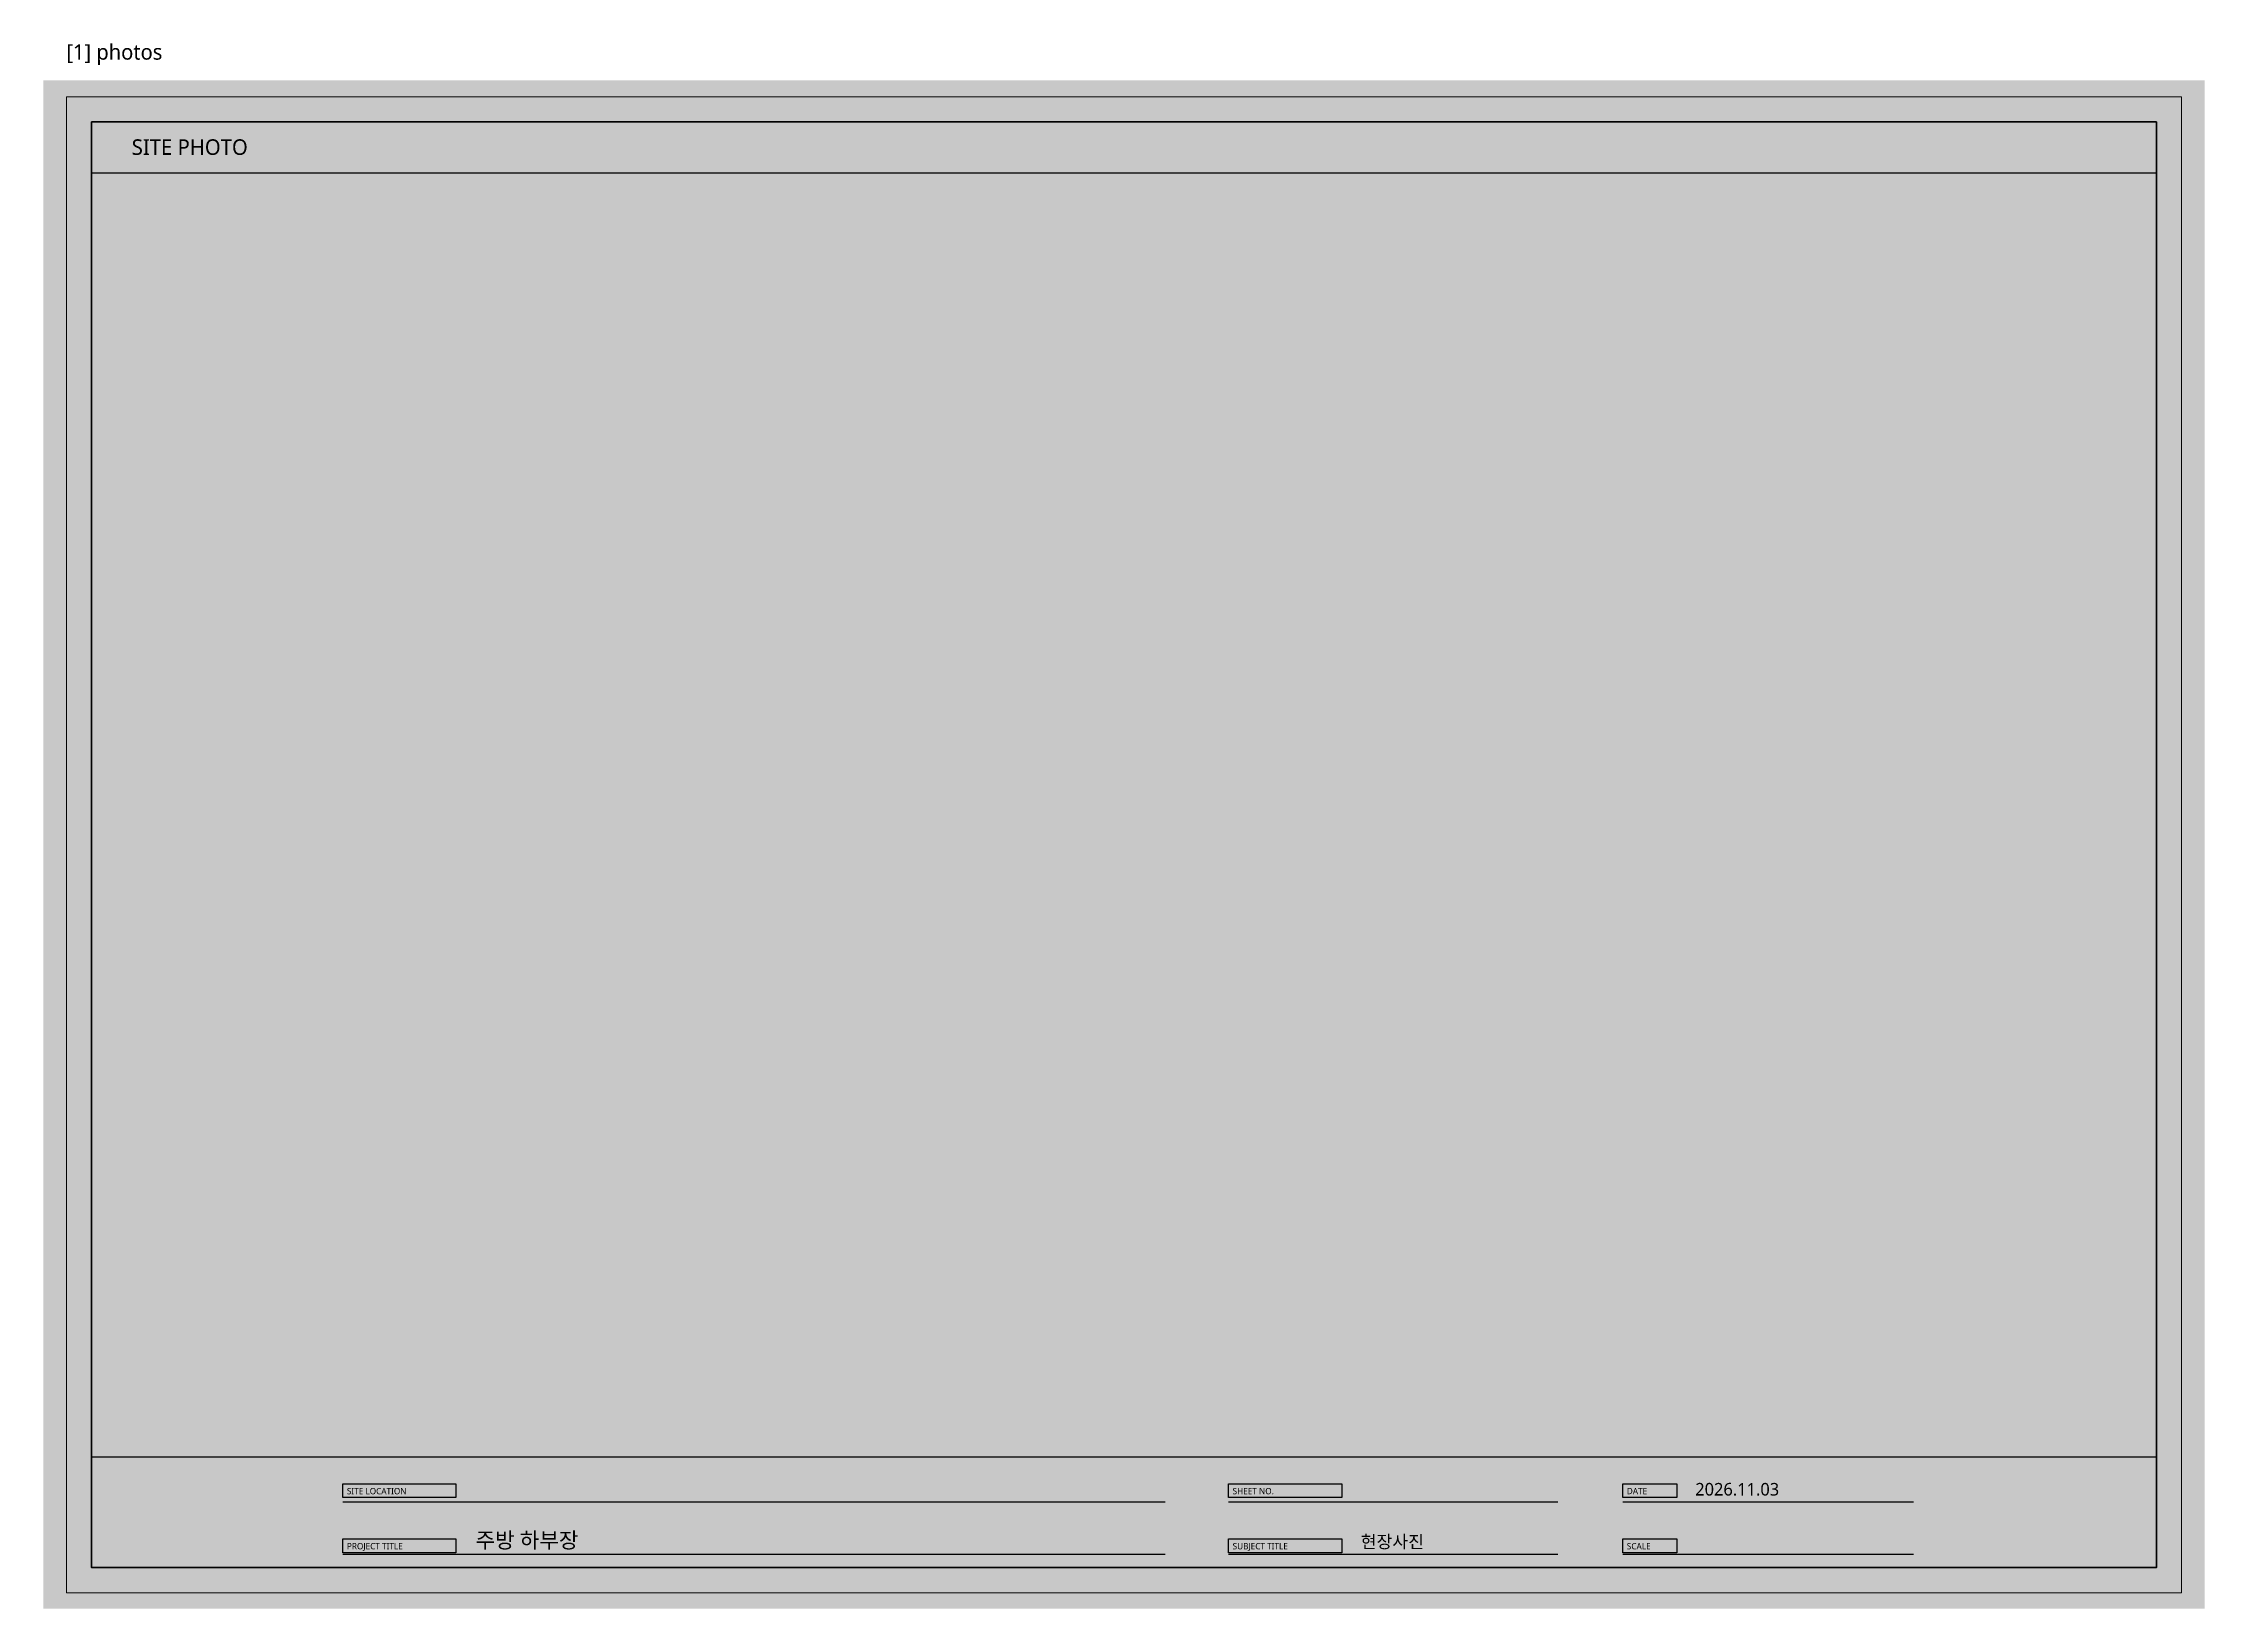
# Model space of a CAD drawing. Header units: millimetres. Extents: x 0 to 3420, y 0 to 304.
# Drawn here: x 0 to 420, y 0 to 304.2 of the extents above; entities that cross this region are included whole.
import ezdxf

# ---------------------------------------------------------------- set-up
doc = ezdxf.new("R2010")
doc.units = ezdxf.units.MM
for name, color, linetype, lineweight, true_color in [('BG', 7, 'Continuous', 0, 0xffffff), ('FRAME', 7, 'Continuous', 100, 0x000000), ('OUTLINE', 7, 'Continuous', 25, 0x000000), ('SHEET_FRAME_INFO', 7, 'Continuous', 0, 0x5a5a5a), ('TEXT', 7, 'Continuous', 13, 0x000000)]:
    doc.layers.add(name, color=color, linetype=linetype, lineweight=lineweight, true_color=true_color)
doc.styles.add('MALGUN', font='malgun.ttf')

msp = doc.modelspace()

# ---------------------------------------------------------------- linework, layer by layer
at = {"layer": 'BG', "lineweight": 0, "true_color": 0xffffff}
msp.add_solid([(0, 0), (420, 0), (0, 297), (420, 297)], dxfattribs=at)
at = {"layer": 'FRAME', "lineweight": 25, "true_color": 0x000000}
for p, q in [((9.4, 279), (410.6, 279)), ((9.4, 29.5), (410.6, 29.5))]:
    msp.add_line(p, q, dxfattribs=at)
at = {"layer": 'FRAME', "lineweight": 13, "true_color": 0x000000}
msp.add_lwpolyline([(4.5, 293.8), (415.5, 293.8), (415.5, 3.1), (4.5, 3.1)], close=True, dxfattribs=at)
at = {"layer": 'FRAME', "lineweight": 100, "true_color": 0x000000}
msp.add_lwpolyline([(9.4, 288.9), (410.6, 288.9), (410.6, 8), (9.4, 8)], close=True, dxfattribs=at)
at = {"layer": 'FRAME', "lineweight": 0, "true_color": 0x555555}
for points in [[(58.2, 24.3), (80.2, 24.3), (58.2, 21.6), (80.2, 21.6)], [(230.3, 24.3), (252.3, 24.3), (230.3, 21.6), (252.3, 21.6)], [(306.9, 24.3), (317.4, 24.3), (306.9, 21.6), (317.4, 21.6)], [(58.2, 13.6), (80.2, 13.6), (58.2, 10.9), (80.2, 10.9)], [(230.3, 13.6), (252.3, 13.6), (230.3, 10.9), (252.3, 10.9)], [(306.9, 13.6), (317.4, 13.6), (306.9, 10.9), (317.4, 10.9)]]:
    msp.add_solid(points, dxfattribs=at)
at = {"layer": 'OUTLINE', "lineweight": 25, "true_color": 0x000000}
for p, q in [((58.2, 20.8), (218, 20.8)), ((230.3, 20.8), (294.3, 20.8)), ((306.9, 20.8), (363.4, 20.8)), ((58.2, 10.6), (218, 10.6)), ((230.3, 10.6), (294.3, 10.6)), ((306.9, 10.6), (363.4, 10.6))]:
    msp.add_line(p, q, dxfattribs=at)
for points in [[(58.2, 24.3), (80.2, 24.3), (80.2, 21.6), (58.2, 21.6)], [(230.3, 24.3), (252.3, 24.3), (252.3, 21.6), (230.3, 21.6)], [(306.9, 24.3), (317.4, 24.3), (317.4, 21.6), (306.9, 21.6)], [(58.2, 13.6), (80.2, 13.6), (80.2, 10.9), (58.2, 10.9)], [(230.3, 13.6), (252.3, 13.6), (252.3, 10.9), (230.3, 10.9)], [(306.9, 13.6), (317.4, 13.6), (317.4, 10.9), (306.9, 10.9)]]:
    msp.add_lwpolyline(points, close=True, dxfattribs=at)

# ---------------------------------------------------------------- texts
at = {"layer": 'SHEET_FRAME_INFO', "true_color": 0x5a5a5a, "style": 'MALGUN'}
msp.add_text('[1] photos', height=3, dxfattribs=at).set_placement((4.5, 301))
at = {"layer": 'TEXT', "true_color": 0x000000, "style": 'MALGUN'}
for s, height, p in [('SITE PHOTO', 3.024, (17.2, 282.5)), ('2026.11.03', 2.448, (321, 22)), ('주방 하부장', 3.024, (84, 11.8)), ('현장사진', 2.448, (256, 11.8))]:
    msp.add_text(s, height=height, dxfattribs=at).set_placement(p)
at = {"layer": 'TEXT', "true_color": 0xffffff, "style": 'MALGUN'}
for s, p in [('SITE LOCATION', (59, 22.25)), ('SHEET NO.', (231.1, 22.25)), ('DATE', (307.7, 22.25)), ('PROJECT TITLE', (59, 11.55)), ('SUBJECT TITLE', (231.1, 11.55)), ('SCALE', (307.7, 11.55))]:
    msp.add_text(s, height=1.224, dxfattribs=at).set_placement(p)

doc.saveas('drawing.dxf')
